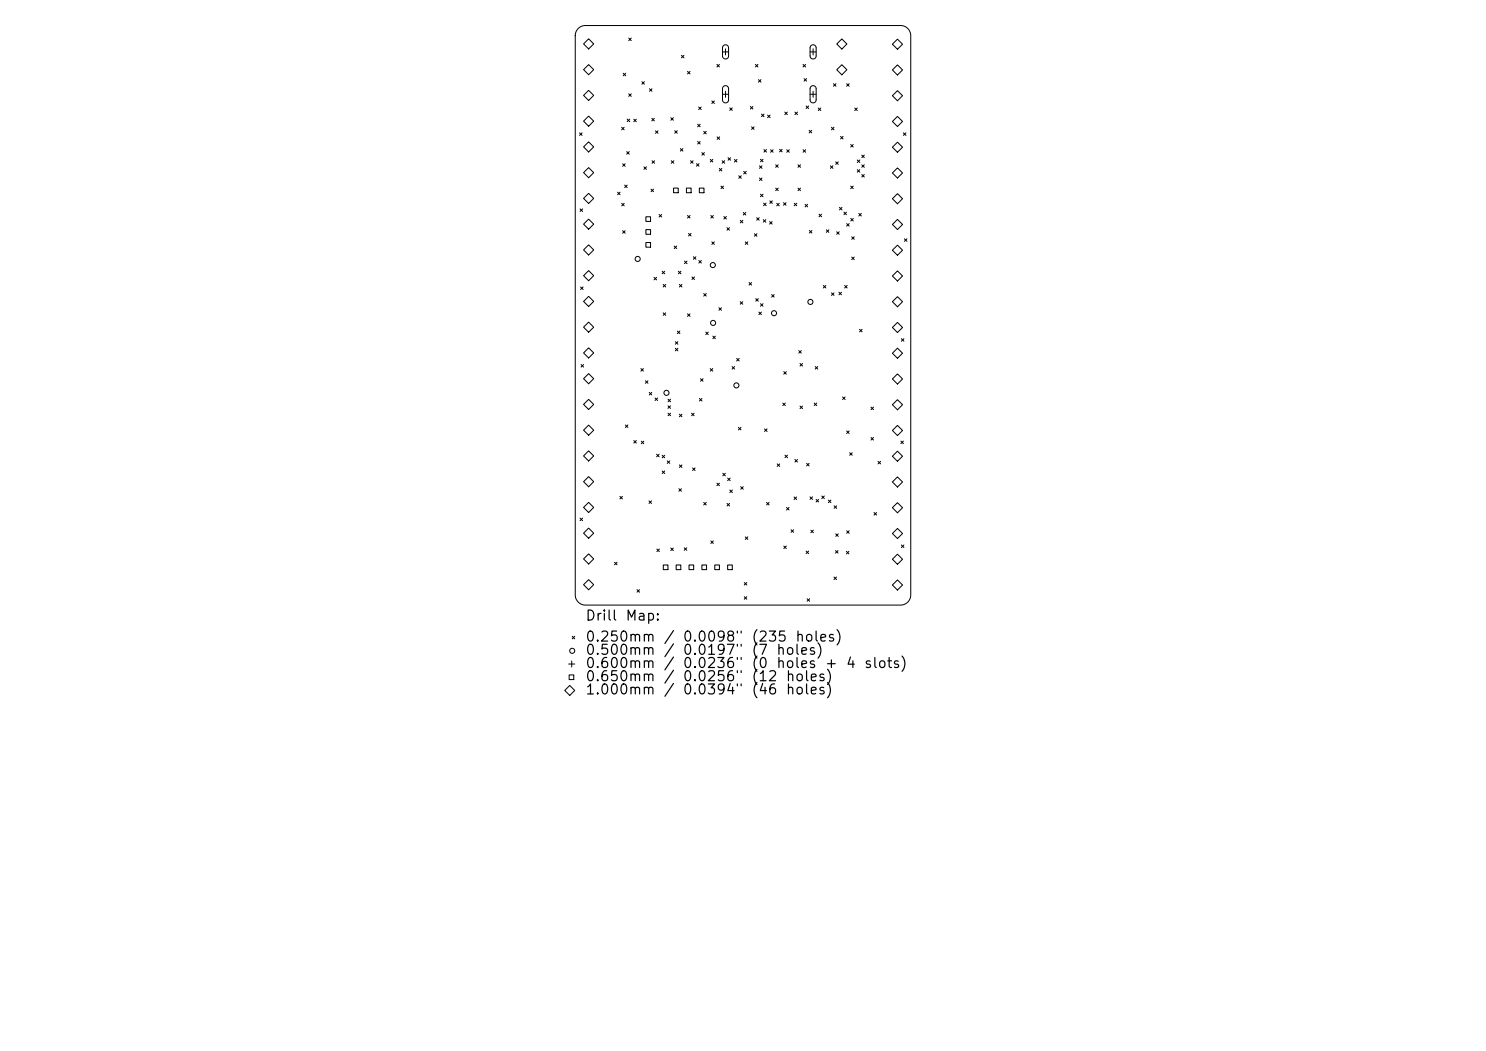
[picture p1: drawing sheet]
<svg xmlns="http://www.w3.org/2000/svg" width="297mm" height="210mm" viewBox="0 0 297 210" stroke-linecap="round" stroke-linejoin="round" font-family="sans-serif">
<defs><g id="words">
<g font-size="2">
<text x="116.9" y="124.5">Drill</text>
<text x="124.9" y="124.5">Map:</text>
<text x="116.9" y="128.7">0.250mm</text>
<text x="116.9" y="131.3">0.500mm</text>
<text x="132.5" y="128.7">/</text>
<text x="136.3" y="128.7">0.0098&quot;</text>
<text x="136.3" y="131.3">0.0197&quot;</text>
<text x="150" y="128.7">(235</text>
<text x="150" y="131.3">(7</text>
<text x="158.8" y="128.7">holes)</text>
<text x="116.9" y="134">0.600mm</text>
<text x="116.9" y="136.6">0.650mm</text>
<text x="132.5" y="136.6">/</text>
<text x="136.3" y="134">0.0236&quot;</text>
<text x="136.3" y="136.6">0.0256&quot;</text>
<text x="150" y="134">(0</text>
<text x="150" y="136.6">(12</text>
<text x="155" y="134">holes</text>
<text x="156.9" y="136.6">holes)</text>
<text x="164.7" y="134">+</text>
<text x="168.9" y="134">4</text>
<text x="172.6" y="134">slots)</text>
<text x="116.9" y="139.3">1.000mm</text>
<text x="136.3" y="139.3">0.0394&quot;</text>
<text x="150" y="139.3">(46</text>
</g>
</g></defs>
<g fill="none" stroke="#000" stroke-width=".2">
<path d="M115.6 5.7l.5-.4 .9-.2h63a2.03 2.03 0 0 1 2 2v111.8a2.03 2.03 0 0 1-2 2h-63a2.03 2.03 0 0 1-2-2v-111.8l.1-.7zM116.6 8.8l1-1 1.1 1-1.1 1zM116.6 19.1l1-1 1.1 1-1.1 1zM117.6 12.9l1.1 1-1.1 1-1-1zM124.6 14.6l.5 .5M125.1 14.6l-.5 .5M125.7 7.6l.5 .5M125.7 18.8l.5 .5M126.2 7.6l-.5 .5M126.2 18.8l-.5 .5M128.3 16.3l.5 .5M128.8 16.3l-.5 .5"/>
<path d="M129.8 17.7l.5 .5M130.3 17.7l-.5 .5M136.2 11.1l.5 .5M136.7 11.1l-.5 .5M137.4 14.3l.5 .5M137.9 14.3l-.5 .5M143.3 12.9l.5 .5M143.8 12.9l-.5 .5M144.4 10.4h1.2M144.4 18.8h1.2M144.6 9.1l.6-.1 .4 .5v1.8l-.2 .3-.3 .2-.4-.1-.3-.4v-1.8zM144.6 17.3l.6-.1 .4 .4v2.5l-.2 .3-.3 .1-.4-.1-.3-.3v-2.4z"/>
<path d="M145 9.8v1.2M145 18.2v1.2M151 12.9l.5 .5M151.5 12.9l-.5 .5M151.6 15.9l.5 .5M152.1 15.9l-.5 .5M160.5 12.9l.5 .5M160.7 15.7l.5 .5M161 12.9l-.5 .5M161.2 15.7l-.5 .5M161.9 10.4h1.2M161.9 18.8h1.2"/>
<path d="M162.1 9.1l.6-.1 .4 .5v1.8l-.2 .3-.3 .2-.4-.1-.3-.4v-1.8zM162.1 17.3l.6-.1 .4 .4v2.5l-.2 .3-.3 .1-.4-.1-.3-.3v-2.4zM162.5 9.8v1.2M162.5 18.2v1.2M166.6 16.7l.5 .5M167.1 16.7l-.5 .5M167.2 8.8l1.1-1 1 1-1 1zM167.2 13.9l1.1-1 1 1-1 1.1zM169.2 16.7l.5 .5M169.7 16.7l-.5 .5M178.4 8.8l1-1 1 1-1 1zM178.4 14l1-1 1 1-1 1z"/>
<path d="M178.4 19.1l1-1 1 1-1 1zM115.8 26.5l.5 .6M116.3 26.5l-.5 .6M116.6 24.2l1-1 1.1 1-1.1 1zM116.6 29.4l1-1.1 1.1 1.1-1.1 1zM116.6 34.5l1-1 1.1 1-1.1 1zM116.6 39.6l1-1 1.1 1-1.1 1.1zM123.4 38.4l.5 .5M123.9 38.4l-.5 .5M124.2 25.4l.5 .5M124.4 32.7l.6 .5M124.7 25.4l-.5 .5"/>
<path d="M124.8 37l.6 .5M125 32.7l-.6 .5M125.3 30.3l.5 .5M125.4 23.8l.5 .5M125.4 37l-.6 .5M125.8 30.3l-.5 .5M125.9 23.8l-.5 .5M126.7 23.8l.5 .5M127.2 23.8l-.5 .5M128.7 33.3l.5 .5M129.2 33.3l-.5 .5M130.1 37.8l.5 .5"/>
<path d="M130.3 23.7l.5 .5M130.3 32.1l.5 .5M130.6 37.8l-.5 .5M130.8 23.7l-.5 .5M130.8 32.1l-.5 .5M131 26.1l.5 .5M131.5 26.1l-.5 .5M134.1 23.5l.5 .5M134.2 32.1l.5 .5M134.6 23.5l-.5 .5M134.6 37.6h1v.9h-1zM134.7 32.1l-.5 .5"/>
<path d="M134.9 26.1l.5 .5M135.4 26.1l-.5 .5M136 29.7l.5 .5M136.5 29.7l-.5 .5M137.2 37.6h.9v.9h-.9zM138 32.1l.5 .5M138.5 32.1l-.5 .5M139.2 32.7l.5 .5M139.4 24.8l.5 .5M139.4 28.3l.5 .5M139.6 21.4l.5 .5M139.7 32.7l-.5 .5"/>
<path d="M139.8 37.6h.9v.9h-.9zM139.9 24.8l-.5 .5M139.9 28.3l-.5 .5M140.1 21.4l-.5 .5M140.3 30.5l.5 .5M140.7 26.2l.5 .6M140.8 30.5l-.5 .5M141.2 26.2l-.5 .6M142 31.8l.5 .6M142.3 20.2l.5 .5M142.5 31.8l-.5 .6M142.8 20.2l-.5 .5"/>
<path d="M143.3 27.3l.5 .6M143.8 33.7l.5 .5M143.8 27.3l-.5 .6M144.1 37.2l.5 .5M144.3 33.7l-.5 .5M144.3 32.1l.5 .5M144.6 37.2l-.5 .5M144.8 32.1l-.5 .5M145.5 31.5l.5 .5M145.9 21.6l.5 .5M146 31.5l-.5 .5M146.4 21.6l-.5 .5"/>
<path d="M146.8 31.9l.5 .5M147.3 31.9l-.5 .5M147.7 35.1l.5 .5M148.2 35.1l-.5 .5M148.6 34.2l.5 .6M149.1 34.2l-.5 .6M150 21.3l.5 .5M150.2 25.3l.5 .6M150.5 21.3l-.5 .5M150.7 25.3l-.5 .6M151.8 33.1l.5 .5M151.8 35.6l.5 .5"/>
<path d="M152 31.8l.5 .5M152 38.8l.5 .5M152.2 22.8l.5 .5M152.3 33.1l-.5 .5M152.3 35.6l-.5 .5M152.5 31.8l-.5 .5M152.5 38.8l-.5 .5M152.7 29.9l.5 .5M152.7 22.8l-.5 .5M153.2 29.9l-.5 .5M153.4 23l.5 .5M153.9 23l-.5 .5"/>
<path d="M154 29.9l.5 .5M154.5 29.9l-.5 .5M155 32.9l.5 .5M155 37.6l.5 .5M155.5 37.6l-.5 .5M155.5 32.9l-.5 .5M155.8 29.8l.5 .5M156.3 29.8l-.5 .5M156.9 22.4l.5 .5M157.3 29.9l.5 .5M157.4 22.4l-.5 .5M157.8 29.9l-.5 .5"/>
<path d="M158.9 22.4l.5 .5M159.4 22.4l-.5 .5M159.5 32.9l.5 .5M159.5 37.6l.5 .5M160 37.6l-.5 .5M160 32.9l-.5 .5M160.5 29.9l.5 .5M161 29.9l-.5 .5M161.1 21.2l.5 .5M161.6 21.2l-.5 .5M161.7 26l.5 .5M162.2 26l-.5 .5"/>
<path d="M163.5 21.6l.5 .5M164 21.6l-.5 .5M166 33.1l.5 .5M166.2 25.4l.5 .5M166.5 33.1l-.5 .5M166.7 25.4l-.5 .5M167 32.3l.5 .5M167.5 32.3l-.5 .5M168 27.3l.5 .5M168.5 27.3l-.5 .5M170 37.2l.5 .5M170 28.9l.5 .5"/>
<path d="M170.5 28.9l-.5 .5M170.5 37.2l-.5 .5M170.8 21.6l.5 .5M171.3 32l.5 .5M171.3 33.9l.5 .5M171.3 21.6l-.5 .5M171.8 32l-.5 .5M171.8 33.9l-.5 .5M172.2 31l.5 .5M172.2 32.9l.5 .5M172.2 34.9l.5 .5M172.7 31l-.5 .5"/>
<path d="M172.7 32.9l-.5 .5M172.7 34.9l-.5 .5M178.4 24.3l1-1 1 1-1 1zM178.4 29.4l1-1 1 1-1 1zM178.4 34.6l1-1.1 1 1.1-1 1zM178.4 39.7l1-1 1 1-1 1zM180.6 26.5l.5 .6M181.1 26.5l-.5 .6M115.9 41.7l.5 .5M116 57.3l.5 .5M116.4 41.7l-.5 .5M116.5 57.3l-.5 .5"/>
<path d="M117.6 43.8l1.1 1-1.1 1-1-1zM117.6 48.9l1.1 1-1.1 1.1-1-1.1zM117.6 54.1l1.1 1-1.1 1-1-1zM124.3 40.6l.5 .5M124.4 46.1l.6 .5M124.8 40.6l-.5 .5M125 46.1l-.6 .5M129.1 43.3h.9v.9h-.9zM129.1 45.9h.9v.9h-.9zM129.1 48.5h.9v.9h-.9zM130.7 55.4l.5 .5M131.2 55.4l-.5 .5"/>
<path d="M131.7 42.9l.5 .5M132.2 42.9l-.5 .5M132.3 54.2l.6 .5M132.5 56.8l.6 .5M132.9 54.2l-.6 .5M133.1 56.8l-.6 .5M134.7 49.2l.6 .5M135.3 49.2l-.6 .5M135.6 54.2l.5 .5M135.8 56.8l.5 .5M136.1 54.2l-.5 .5M136.3 56.8l-.5 .5"/>
<path d="M136.8 52.2l.5 .5M137.3 52.2l-.5 .5M137.4 43.1l.5 .5M137.6 46.6l.5 .6M137.9 43.1l-.5 .5M138.1 46.6l-.5 .6M138.3 55.3l.5 .5M138.6 51.3l.5 .5M138.8 55.3l-.5 .5M139.1 51.3l-.5 .5M139.7 52.1l.5 .5M140.2 52.1l-.5 .5"/>
<path d="M140.7 58.7l.5 .5M141.2 58.7l-.5 .5M142.1 43.1l.5 .5M142.3 48.3l.5 .5M142.6 43.1l-.5 .5M142.8 48.3l-.5 .5M144.7 43.3l.5 .5M145.2 43.3l-.5 .5M145.3 45.5l.5 .5M145.8 45.5l-.5 .5M148 44l.5 .5M148.5 44l-.5 .5"/>
<path d="M148.6 42.5l.5 .5M149 48.3l.5 .5M149.1 42.5l-.5 .5M149.5 48.3l-.5 .5M149.7 56.5l.5 .5M150.2 56.5l-.5 .5M150.8 46.7l.5 .5M151.1 59.7l.5 .5M151.2 43.5l.5 .5M151.3 46.7l-.5 .5M151.6 59.7l-.5 .5M151.7 43.5l-.5 .5"/>
<path d="M152.6 43.9l.5 .5M152.6 40.6l.5 .5M153.1 43.9l-.5 .5M153.1 40.6l-.5 .5M153.8 44.3l.5 .5M153.9 40.1l.5 .5M154.2 58.9l.5 .5M154.3 44.3l-.5 .5M154.4 40.1l-.5 .5M154.7 58.9l-.5 .5M155.2 40.6l.5 .5M155.7 40.6l-.5 .5"/>
<path d="M156.6 40.5l.5 .5M157.1 40.5l-.5 .5M158.7 40.6l.5 .5M159.2 40.6l-.5 .5M160.9 40.8l.5 .5M161.4 40.8l-.5 .5M161.8 46.1l.5 .5M162.3 46.1l-.5 .5M163.7 42.8l.5 .5M164.2 42.8l-.5 .5M164.6 57l.5 .5M165.1 57l-.5 .5"/>
<path d="M165.2 45.9l.5 .5M165.7 45.9l-.5 .5M166.2 58.5l.5 .5M166.7 58.5l-.5 .5M167.2 46.3l.5 .5M167.7 58.4l.5 .5M167.7 46.3l-.5 .5M167.8 41.4l.5 .5M168.2 58.4l-.5 .5M168.3 41.4l-.5 .5M168.7 42.4l.5 .5M168.8 57l.5 .5"/>
<path d="M169.2 42.4l-.5 .5M169.2 44.7l.5 .5M169.3 57l-.5 .5M169.7 44.7l-.5 .5M170 43.7l.5 .5M170.2 47.3l.5 .5M170.2 51.4l.5 .5M170.5 43.7l-.5 .5M170.7 51.4l-.5 .5M170.7 47.3l-.5 .5M171.6 42.7l.6 .5M172.2 42.7l-.6 .5"/>
<path d="M178.4 44.9l1-1.1 1 1.1-1 1zM178.4 50l1-1 1 1-1 1zM178.4 55.1l1-1 1 1-1 1.1zM180.8 47.7l.5 .5M181.3 47.7l-.5 .5M116.1 72.8l.5 .5M116.6 60.2l1-1 1.1 1-1.1 1zM116.6 65.4l1-1 1.1 1-1.1 1zM116.6 70.5l1-1 1.1 1-1.1 1zM116.6 75.7l1-1 1.1 1-1.1 1zM116.6 72.8l-.5 .5M128.1 73.7l.5 .5"/>
<path d="M128.6 73.7l-.5 .5M129 76.1l.5 .5M129.5 76.1l-.5 .5M129.8 78.4l.5 .5M130.3 78.4l-.5 .5M130.9 79.5l.5 .5M131.4 79.5l-.5 .5M132.5 62.5l.6 .5M133.1 62.5l-.6 .5M133.5 79.8l.5 .5M134 79.8l-.5 .5M135 68.3l.5 .5"/>
<path d="M135 69.6l.5 .5M135.4 66.2l.5 .5M135.5 68.3l-.5 .5M135.5 69.6l-.5 .5M135.9 66.2l-.5 .5M137.4 62.7l.5 .5M137.9 62.7l-.5 .5M139.8 79.6l.5 .5M140 75.7l.5 .5M140.3 79.6l-.5 .5M140.5 75.7l-.5 .5M141.1 66.4l.5 .5"/>
<path d="M141.6 66.4l-.5 .5M141.9 73.7l.6 .5M142.5 73.7l-.6 .5M142.5 67.2l.5 .5M143 67.2l-.5 .5M143.7 61.5l.5 .5M144.2 61.5l-.5 .5M146.3 73.2l.5 .6M146.8 73.2l-.5 .6M147.2 71.6l.5 .5M147.7 71.6l-.5 .5M147.9 60.3l.6 .5"/>
<path d="M148.5 60.3l-.6 .5M151.7 62.4l.5 .5M152 60.7l.5 .5M152.2 62.4l-.5 .5M152.5 60.7l-.5 .5M156.7 74.3l.5 .5M157.2 74.3l-.5 .5M159.7 70.1l.5 .5M159.9 72.6l.5 .5M160.2 70.1l-.5 .5M160.4 72.6l-.5 .5M162.9 73.2l.5 .6"/>
<path d="M163.4 73.2l-.5 .6M168.4 79.3l.5 .5M168.9 79.3l-.5 .5M171.8 65.8l.5 .5M172.3 65.8l-.5 .5M178.4 60.3l1-1 1 1-1 1zM178.4 65.4l1-1 1 1-1 1zM178.4 70.6l1-1 1 1-1 1zM178.4 75.7l1-1 1 1-1 1zM180.2 67.7l.5 .5M180.7 67.7l-.5 .5M116.6 80.8l1-1 1.1 1-1.1 1z"/>
<path d="M116.6 86l1-1.1 1.1 1.1-1.1 1zM116.6 91.1l1-1 1.1 1-1.1 1zM116.6 96.2l1-1 1.1 1-1.1 1.1zM123.9 99.2l.5 .5M124.4 99.2l-.5 .5M125 84.9l.5 .5M125.5 84.9l-.5 .5M126.7 88l.5 .5M127.2 88l-.5 .5M128.2 88.2l.5 .5M128.7 88.2l-.5 .5M131.2 90.8l.5 .5"/>
<path d="M131.7 90.8l-.5 .5M132.3 91l.6 .5M132.3 94.1l.6 .5M132.9 91l-.6 .5M132.9 94.1l-.6 .5M133.4 92.1l.5 .5M133.5 81.1l.5 .5M133.5 82.6l.5 .5M133.9 92.1l-.5 .5M134 81.1l-.5 .5M134 82.6l-.5 .5M135.7 97.7l.5 .5"/>
<path d="M135.8 82.8l.5 .5M135.8 92.9l.5 .5M136.2 97.7l-.5 .5M136.3 82.8l-.5 .5M136.3 92.9l-.5 .5M138.2 82.6l.5 .5M138.4 93.5l.5 .5M138.7 82.6l-.5 .5M138.9 93.5l-.5 .5M143.3 96.5l.5 .5M143.8 96.5l-.5 .5M144.5 94.6l.5 .5"/>
<path d="M145 94.6l-.5 .5M145.4 95.5l.5 .5M145.9 97.9l.5 .5M145.9 95.5l-.5 .5M146.4 97.9l-.5 .5M147.6 85.4l.5 .5M148 97.3l.6 .5M148.1 85.4l-.5 .5M148.6 97.3l-.6 .5M152.8 85.7l.5 .5M153.3 85.7l-.5 .5M155.3 92.7l.5 .5"/>
<path d="M155.8 92.7l-.5 .5M156.5 80.5l.5 .5M156.9 90.9l.5 .6M157 80.5l-.5 .5M157.4 90.9l-.5 .6M158.7 99.3l.5 .5M158.9 91.8l.5 .5M159.2 99.3l-.5 .5M159.4 91.8l-.5 .5M159.9 81.1l.5 .6M160.4 81.1l-.5 .6M161.2 92.6l.5 .5"/>
<path d="M161.7 92.6l-.5 .5M161.9 99.3l.5 .5M162.4 99.3l-.5 .5M162.7 80.5l.5 .5M163.1 99.8l.5 .5M163.2 80.5l-.5 .5M163.6 99.8l-.5 .5M164.2 99.1l.6 .5M164.8 99.1l-.6 .5M165.6 99.9l.5 .5M166.1 99.9l-.5 .5M169.2 86.1l.5 .5"/>
<path d="M169.7 86.1l-.5 .5M169.8 90.5l.5 .5M170.3 90.5l-.5 .5M174.1 81.3l.5 .6M174.1 87.4l.5 .5M174.6 81.3l-.5 .6M174.6 87.4l-.5 .5M175.5 92.2l.5 .5M176 92.2l-.5 .5M178.4 80.9l1-1 1 1-1 1zM178.4 86l1-1 1 1-1 1zM178.4 91.2l1-1 1 1-1 1z"/>
<path d="M178.4 96.3l1-1 1 1-1 1zM180.1 88.1l.5 .5M180.6 88.1l-.5 .5M115.9 103.5l.5 .5M116.4 103.5l-.5 .5M116.6 101.4l1-1 1.1 1-1.1 1zM116.6 106.5l1-1 1.1 1-1.1 1.1zM116.6 111.7l1-1 1.1 1-1.1 1zM116.6 116.8l1-1 1.1 1-1.1 1zM122.8 112.3l.5 .6M123.3 112.3l-.5 .6M127.3 117.8l.5 .5"/>
<path d="M127.8 117.8l-.5 .5M129.7 100.1l.5 .5M130.2 100.1l-.5 .5M131.3 109.7l.5 .5M131.8 109.7l-.5 .5M132.6 112.9h.9v.9h-.9zM134.1 109.5l.5 .5M134.6 109.5l-.5 .5M135.1 112.9h1v.9h-1zM136.8 109.5l.5 .5M137.3 109.5l-.5 .5M137.7 112.9h.9v.9h-.9z"/>
<path d="M140.3 112.9h.9v.9h-.9zM140.7 100.4l.5 .5M141.2 100.4l-.5 .5M142.1 108.1l.5 .5M142.6 108.1l-.5 .5M142.9 112.9h.9v.9h-.9zM145.3 100.6l.5 .5M145.4 112.9h1v.9h-1zM145.8 100.6l-.5 .5M148.8 116.4l.5 .5M148.8 119.2l.5 .5M149 107.3l.5 .5"/>
<path d="M149.3 116.4l-.5 .5M149.3 119.2l-.5 .5M149.5 107.3l-.5 .5M153.2 100.4l.5 .5M153.7 100.4l-.5 .5M156.7 109.1l.5 .5M157.2 109.1l-.5 .5M157.2 101.4l.5 .5M157.7 101.4l-.5 .5M158.1 105.9l.5 .5M158.6 105.9l-.5 .5M161.1 110.1l.5 .5"/>
<path d="M161.3 119.6l.5 .5M161.6 110.1l-.5 .5M161.8 119.6l-.5 .5M162.1 105.9l.5 .5M162.6 105.9l-.5 .5M166.7 115.3l.5 .5M166.7 101.1l.5 .5M167 110l.5 .5M167 106.7l.5 .5M167.2 115.3l-.5 .5M167.2 101.1l-.5 .5M167.5 110l-.5 .5"/>
<path d="M167.5 106.7l-.5 .5M169.2 110.2l.5 .5M169.2 106.1l.5 .5M169.7 110.2l-.5 .5M169.7 106.1l-.5 .5M174.7 102.4l.5 .5M175.2 102.4l-.5 .5M178.4 101.5l1-1.1 1 1.1-1 1zM178.4 106.6l1-1 1 1-1 1zM178.4 111.7l1-1 1 1-1 1.1zM178.4 116.9l1-1 1 1-1 1zM180.2 108.9l.5 .5"/>
<path d="M180.7 108.9l-.5 .5M113.7 132.7h1.2M113.7 134.9h1v.9h-1zM113.9 137l1 1-1 1-1-1zM114.3 132.1v1.2M114.4 127.2l.5 .5M114.9 127.2l-.5 .5"/>
<circle cx="127.4" cy="51.7" r=".51"/>
<circle cx="142.5" cy="53" r=".51"/>
<circle cx="133.2" cy="78.5" r=".51"/>
<circle cx="142.5" cy="64.5" r=".51"/>
<circle cx="147.2" cy="77" r=".51"/>
<circle cx="154.7" cy="62.6" r=".51"/>
<circle cx="162" cy="60.3" r=".51"/>
<circle cx="114.4" cy="130" r=".51"/>
</g>
<use href="#words"/>
</svg>
